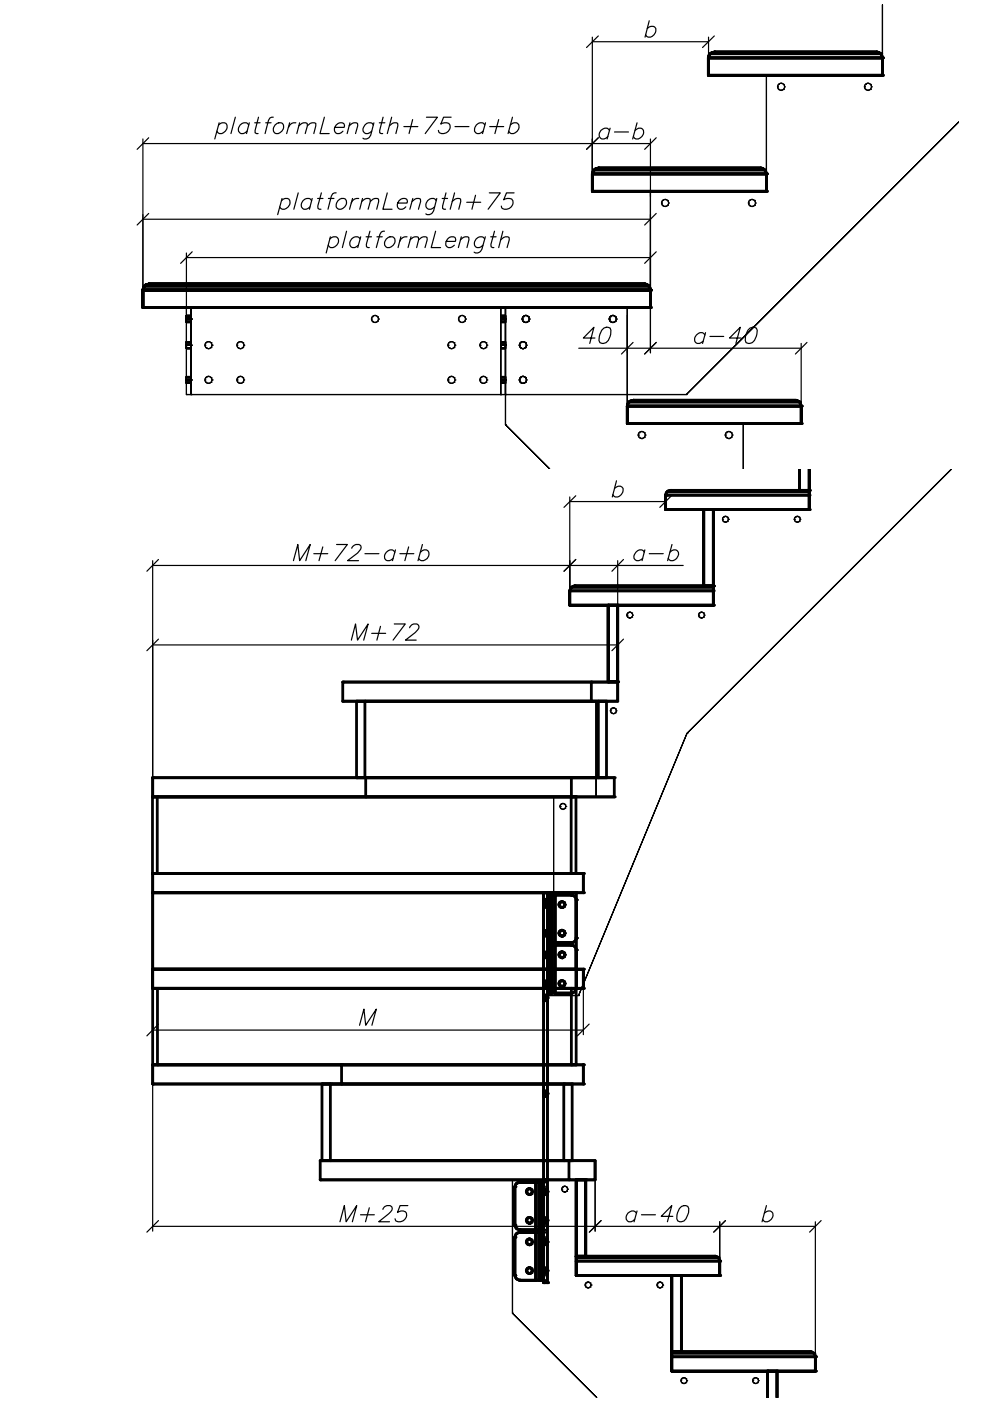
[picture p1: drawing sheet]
<svg xmlns="http://www.w3.org/2000/svg" width="210mm" height="297mm" viewBox="0 0 210 297" stroke-linecap="round" stroke-linejoin="round" font-family="sans-serif">
<g fill="none" stroke="#000" stroke-width=".25">
<path d="M125.6 7.9v32.7M125.6 8.8h24.6M137.2 6.1a.97 .97 0 0 1 1.3-.5 .97 .97 0 0 1 .5 1.3 1.14 1.14 0 0 1-.9 .9 1.14 1.14 0 0 1-1.2-.4M137.7 4.4l-.9 3.5M150.2 7.9v8.1M162.5 16h24.6h-24.6M162.5 16h.1M164.8 18.4h.1M165 17.9h.1M165 19h.1M165.6 19.2h.1M165.6 17.7h.1"/>
<path d="M166.1 19h.1M166.1 17.9h.1M166.3 18.4h.1M183.3 18.4h.1M183.5 17.9h.1M183.5 19h.1M184 19.2h.1M184 17.7h.1M184.6 19h.1M184.6 17.9h.1M184.8 18.4h.1M187.1 16v-15v15"/>
<path d="M187.1 16h.1M30.3 29.5v33.8M30.3 30.4h107.6M46.3 26.5a.97 .97 0 0 1 1.3-.5 .97 .97 0 0 1 .5 1.3 1.14 1.14 0 0 1-.9 1 1.14 1.14 0 0 1-1.2-.5M46.5 26l-1 3.5M49.9 24.8l-.9 3.5M52.7 26.5a1.24 1.24 0 0 0-1.4-.4 1.24 1.24 0 0 0-.8 1.2 .88 .88 0 0 0 .5 1 .88 .88 0 0 0 1-.1l.4-.4M52.9 26l-.6 2.3M54 26h1.1M54.8 24.8l-.7 2.8v.6l.6 .1M56.3 26h1.2M57.9 24.8l-.7 .2-.3 .5-.7 2.8"/>
<path d="M58.3 26.5a.97 .97 0 0 1 1.3-.5 .97 .97 0 0 1 .5 1.3 1.14 1.14 0 0 1-.9 1 1.14 1.14 0 0 1-1.2-.5v-.8zM61.4 26l-.6 2.3M62.7 26a1.35 1.35 0 0 0-1.5 1M63.4 26.7a1.4 1.4 0 0 1 1.7-.5l.1 .5-.5 1.6M63.5 26l-.6 2.3M65.2 26.7a1.38 1.38 0 0 1 1.8-.5l-.5 2.1M68.8 24.8l-1 3.5h2M71 27h2a.65 .65 0 0 0-.5-1 1.39 1.39 0 0 0-1.3 .6 1.39 1.39 0 0 0-.1 1.6 1.12 1.12 0 0 0 1.6-.4M74 26.7a1.4 1.4 0 0 1 1.8-.5v.5l-.4 1.6M74.2 26l-.6 2.3M79.1 26.5a1.16 1.16 0 0 0-1.2-.4 1.16 1.16 0 0 0-.8 .9 .88 .88 0 0 0 .1 1.1 .88 .88 0 0 0 1.2 .1l.4-.4M79.3 26l-.7 2.7a1.13 1.13 0 0 1-1.7 .6"/>
<path d="M80.4 26h1.2M81.2 24.8l-.7 2.8v.6l.6 .1M82.6 26.7a1.34 1.34 0 0 1 1.7-.5l.1 .5-.5 1.6M83 24.8l-.9 3.5M85.6 26.8h3M87.5 25.4l-.8 2.9M90.4 24.8h2.3l-2.5 3.5M95.7 24.8h-1.6l-.6 1.5a1.44 1.44 0 0 1 1.9 .2 1.48 1.48 0 0 1-.6 1.6 1.48 1.48 0 0 1-1.8-.1l-.1-.4M96.5 26.8h2.9M102.8 26.5a1.21 1.21 0 0 0-1.4-.4 1.21 1.21 0 0 0-.8 1.2 .85 .85 0 0 0 .4 1 .85 .85 0 0 0 1-.1l.4-.4M102.9 26l-.6 2.3M103.8 26.8h3"/>
<path d="M105.7 25.4l-.8 2.9M108.2 26.5a1.03 1.03 0 0 1 1.6-.3 1.03 1.03 0 0 1-.1 1.6 1.06 1.06 0 0 1-1.8 0M108.7 24.8l-1 3.5M129.2 27.6a1.24 1.24 0 0 0-1.4-.3 1.24 1.24 0 0 0-.8 1.2 .88 .88 0 0 0 .5 .9 .88 .88 0 0 0 1-.1l.4-.3M129.4 27.2l-.7 2.3M130.3 28h3M134.6 27.6a1.07 1.07 0 0 1 1.8 0 1.41 1.41 0 0 1-.4 1.5 1.41 1.41 0 0 1-1.5 .2l-.2-.3M135.1 26l-1 3.5M137.9 29.5v12.2M203.3 25.9l-57.8 57.8 57.8-57.8M30.3 46.5h107.6M39.5 53.6v11.6"/>
<path d="M39.5 54.6h98.4M59.7 42.5a.97 .97 0 0 1 1.3-.4 .97 .97 0 0 1 .4 1.3 1.17 1.17 0 0 1-.9 .9 1.17 1.17 0 0 1-1.2-.4M59.8 42.1l-.9 3.4M63.2 40.9l-.9 3.5M66.1 42.5a1.24 1.24 0 0 0-1.4-.3 1.24 1.24 0 0 0-.8 1.2 .88 .88 0 0 0 .4 .9 .88 .88 0 0 0 1-.1l.4-.3M66.2 42.1l-.6 2.3M67.3 42.1h1.2M68.1 40.9l-.7 2.8v.5l.7 .2M69.6 42.1h1.2M69.9 50.7a1.03 1.03 0 0 1 1.6-.3 1.03 1.03 0 0 1-.1 1.6 1.06 1.06 0 0 1-1.8 0M70 50.2l-.8 3.4M71.3 40.9l-.7 .2-.3 .5-.8 2.8"/>
<path d="M71.7 42.5a.97 .97 0 0 1 1.3-.4 .97 .97 0 0 1 .4 1.3 1.17 1.17 0 0 1-.9 .9 1.17 1.17 0 0 1-1.2-.4l.1-.8zM73.5 49l-.9 3.5M74.7 42.1l-.6 2.3M76.1 42.1a1.42 1.42 0 0 0-1.6 1M76.4 50.7a1.24 1.24 0 0 0-1.5-.4 1.24 1.24 0 0 0-.7 1.2l.2 .8a1.12 1.12 0 0 0 1.6-.3M76.5 50.2l-.7 2.3M76.7 42.7l1-.6 .8 .1v.5l-.5 1.7M76.9 42.1l-.6 2.3M77.6 50.2h1.2M78.4 49l-.7 2.8v.5l.6 .2M78.5 42.7a1.34 1.34 0 0 1 1.7-.5l.1 .5-.4 1.7M79.9 50.2h1.2"/>
<path d="M81.5 49l-.7 .2-.3 .5-.7 2.8M81.9 50.7a1.03 1.03 0 0 1 1.6-.3 1.03 1.03 0 0 1-.1 1.6 1.06 1.06 0 0 1-1.8 0v-.8zM82.1 40.9l-.9 3.5h1.9M84.3 43.1h2a.65 .65 0 0 0-.4-1 1.39 1.39 0 0 0-1.4 .6 1.39 1.39 0 0 0 0 1.5 1.12 1.12 0 0 0 1.5-.3M85 50.2l-.6 2.3M86.3 50.2a1.4 1.4 0 0 0-1.6 1M86.9 50.8a1.4 1.4 0 0 1 1.8-.5l.1 .5-.5 1.7M87.2 50.2l-.7 2.3M87.4 42.7l.9-.6 .8 .1 .1 .5-.5 1.7M87.5 42.1l-.6 2.3M88.8 50.8a1.4 1.4 0 0 1 1.7-.5l.1 .5-.5 1.7M92.4 49l-1 3.5h2"/>
<path d="M92.5 42.5a1.24 1.24 0 0 0-1.4-.3 1.24 1.24 0 0 0-.8 1.2 .88 .88 0 0 0 .4 .9 .88 .88 0 0 0 1-.1l.4-.3M92.6 42.1l-.7 2.6a1.13 1.13 0 0 1-1.6 .6M93.8 42.1h1.1M94.6 40.9l-.8 2.8v.5l.7 .2M94.6 51.2h1.9a.66 .66 0 0 0-.3-1 1.39 1.39 0 0 0-1.4 .6 1.39 1.39 0 0 0 0 1.5 1.14 1.14 0 0 0 1.5-.3M95.9 42.7a1.4 1.4 0 0 1 1.7-.5l.1 .5-.4 1.7M96.4 40.9l-1 3.5M97.6 50.8a1.4 1.4 0 0 1 1.8-.5v.5l-.4 1.7M97.8 50.2l-.6 2.3M99 42.9h2.9M100.8 41.4l-.7 3M102.8 50.7a1.24 1.24 0 0 0-1.4-.4 1.24 1.24 0 0 0-.8 1.2l.2 .8a1.12 1.12 0 0 0 1.6-.3"/>
<path d="M102.9 50.2l-.7 2.6a1.13 1.13 0 0 1-1.7 .7M103.7 40.9h2.4l-2.6 3.5M104 50.2h1.2M104.8 49l-.7 2.8v.5l.6 .2M106.2 50.8a1.4 1.4 0 0 1 1.7-.5l.1 .5-.5 1.7M106.6 49l-.9 3.5M109 40.9h-1.6l-.6 1.5a1.44 1.44 0 0 1 1.9 .1 1.48 1.48 0 0 1-.6 1.6 1.48 1.48 0 0 1-1.7-.1l-.1-.3M137.9 40.6h24.6h-24.6M137.9 40.6h.1M137.9 45.5v29.3M140.2 43.1h.1M140.4 42.5h.1"/>
<path d="M140.4 43.6h.1M141 43.8h.1M141 42.3h.1M141.5 43.6h.1M141.5 42.5h.1M141.7 43.1h.1M158.7 43.1h.1M158.9 42.5h.1M158.9 43.6h.1M159.4 43.8h.1M159.4 42.3h.1M160 43.6h.1"/>
<path d="M160 42.5h.1M160.2 43.1h.1M162.5 40.6v-24.6v24.6M162.5 40.6h.1M39.5 79.8v1.5zM39.5 72.4v1.5zM39.5 66.9v1.5zM39.5 65.2v18.5h1M39.5 65.2h1v18.5M39.5 73.2h.1M39.5 67.6h.1M39.5 65.2h.1"/>
<path d="M39.5 79.8h1M39.5 72.6h1M39.5 73.2h1M39.5 73.7h1M39.5 73.9h1M39.5 72.4h1M39.5 67.1h1M39.5 67.6h1M39.5 68.2h1M39.5 68.4h1M39.5 66.9h1M40.5 65.2h65.7h-65.7"/>
<path d="M40.5 65.2h.1M40.5 79.8v1.5zM40.5 72.4v1.5zM40.5 66.9v1.5zM40.5 65.2v18.5h-1M40.5 65.2h-1v18.5M40.5 73.2h.1M40.5 67.6h.1M43.5 73.2h.1M43.7 72.6h.1M43.7 73.7h.1M44.2 79.8h.1"/>
<path d="M44.2 72.4h.1M44.2 73.9h.1M44.7 73.7h.1M44.7 72.6h.1M44.9 73.2h.1M50.2 73.2h.1M50.4 72.6h.1M50.4 73.7h.1M51 79.8h.1M51 72.4h.1M51 73.9h.1M51.5 73.7h.1"/>
<path d="M51.5 72.6h.1M51.7 73.2h.1M78.8 67.6h.1M79 67.1h.1M79 68.2h.1M79.5 66.9h.1M79.5 68.4h.1M80 68.2h.1M80 67.1h.1M80.2 67.6h.1M95 73.2h.1M95.2 72.6h.1"/>
<path d="M95.2 73.7h.1M95.7 79.8h.1M95.7 73.9h.1M95.7 72.4h.1M96.3 73.7h.1M96.3 72.6h.1M96.5 73.2h.1M97.2 67.6h.1M97.4 67.1h.1M97.4 68.2h.1M97.9 66.9h.1M97.9 68.4h.1"/>
<path d="M98.5 68.2h.1M98.5 67.1h.1M98.7 67.6h.1M101.8 73.2h.1M102 72.6h.1M102 73.7h.1M102.5 79.8h.1M102.5 73.9h.1M102.5 72.4h.1M103 73.7h.1M103 72.6h.1M103.2 73.2h.1"/>
<path d="M106.2 65.2v18.5v-18.5M106.2 65.2h.1M106.2 79.8v1.5zM106.2 72.4v1.5zM106.2 66.9v1.5zM106.2 65.2v18.5h1M106.2 65.2h1v18.5M106.2 73.2h.1M106.2 67.6h.1M106.2 79.8h1M106.2 72.6h1M106.2 73.2h1"/>
<path d="M106.2 73.7h1M106.2 73.9h1M106.2 72.4h1M106.2 67.1h1M106.2 67.6h1M106.2 68.2h1M106.2 68.4h1M106.2 66.9h1M107.2 65.2h25.8v24.6h24.6h-24.6v-24.6h-25.8v24.8zM107.2 65.2h.1M107.2 79.8v1.5zM107.2 72.4v1.5z"/>
<path d="M107.2 66.9v1.5zM107.2 65.2v18.5h-1M107.2 65.2h-1v18.5M107.2 73.2h.1M107.2 67.6h.1M107.2 65.2h30.7h-30.7M110.1 73.2h.1M110.3 73.7h.1M110.3 72.6h.1M110.7 67.6h.1M110.9 72.4h.1M110.9 73.9h.1"/>
<path d="M110.9 79.8h.1M110.9 68.2h.1M110.9 67.1h.1M111.4 72.6h.1M111.4 73.7h.1M111.4 66.9h.1M111.4 68.4h.1M111.6 73.2h.1M112 67.1h.1M112 68.2h.1M112.2 67.6h.1M122.7 73.8h47.2"/>
<path d="M126.1 71.7h-2.4l2.2-2.3-.9 3.4M127.6 70a1.3 1.3 0 0 1 1.8-.4 2.85 2.85 0 0 1-.9 3l-.5 .2-.8-.2a2.95 2.95 0 0 1 .4-2.6zM129.2 67.6h.1M129.4 68.2h.1M129.4 67.1h.1M129.9 66.9h.1M129.9 68.4h.1M130.4 67.1h.1M130.4 68.2h.1M130.7 67.6h.1M133 65.2h.1M133 66.8v8"/>
<path d="M137.9 65.2v-24.6v24.6M137.9 65.2h.1M149.5 71a1.17 1.17 0 0 0-1.3-.4 1.17 1.17 0 0 0-.9 .9 .88 .88 0 0 0 .1 1 .88 .88 0 0 0 .9 .3l.8-.5M149.6 70.5l-.6 2.3M150.5 71.3h2.9M157.1 71.7h-2.4l2.3-2.3-1 3.4M158.6 70a1.31 1.31 0 0 1 1.7-.4 2.85 2.85 0 0 1-.8 3 .93 .93 0 0 1-1.5-.4l.1-.9zM169.9 72.8v16.9M39.5 80.6h.1M39.5 83.7h.1M39.5 80.1h1M39.5 80.6h1"/>
<path d="M39.5 81.1h1M39.5 81.3h1M40.5 83.7v-18.5v18.5M40.5 83.7h.1M40.5 80.6h.1M43.5 80.6h.1M43.7 80.1h.1M43.7 81.1h.1M44.2 81.3h.1M44.7 81.1h.1M44.7 80.1h.1M44.9 80.6h.1"/>
<path d="M50.2 80.6h.1M50.4 80.1h.1M50.4 81.1h.1M51 81.3h.1M51.5 81.1h.1M51.5 80.1h.1M51.7 80.6h.1M95 80.6h.1M95.2 80.1h.1M95.2 81.1h.1M95.7 81.3h.1M96.3 81.1h.1"/>
<path d="M96.3 80.1h.1M96.5 80.6h.1M101.8 80.6h.1M102 80.1h.1M102 81.1h.1M102.5 81.3h.1M103 81.1h.1M103 80.1h.1M103.2 80.6h.1M106.2 83.7h-65.7h65.7M106.2 83.7h.1M106.2 80.6h.1"/>
<path d="M106.2 80.1h1M106.2 80.6h1M106.2 81.1h1M106.2 81.3h1M107.2 90h.1M107.2 83.7h.1M107.2 80.6h.1M107.2 83.7v-18.5v18.5M110.1 80.6h.1M110.3 81.1h.1M110.3 80.1h.1M110.9 81.3h.1"/>
<path d="M111.4 80.1h.1M111.4 81.1h.1M111.6 80.6h.1M116.5 99.4l-9.3-9.4 9.3 9.4M133 89.8h.1M135.3 92.2h.1M135.5 92.8h.1M135.5 91.7h.1M136 91.5h.1M136 93h.1M136.6 91.7h.1M136.6 92.8h.1"/>
<path d="M136.8 92.2h.1M145.5 83.7h-38.3h38.3M145.5 83.7h.1M153.8 92.2h.1M154 92.8h.1M154 91.7h.1M154.5 91.5h.1M154.5 93h.1M155 91.7h.1M155 92.8h.1M155.3 92.2h.1M157.6 99.4v-9.6v9.6"/>
<path d="M157.6 89.8h.1M201.7 99.5l-56 56 56-56M151.2 108.1h20.4h-20.4M151.2 108.1h.1M153.2 110.1h.1M153.4 109.7h.1M153.4 110.6h.1M153.8 109.5h.1M153.8 110.7h.1M154.2 110.6h.1M154.2 109.7h.1M154.4 110.1h.1"/>
<path d="M168.4 110.1h.1M168.6 109.7h.1M168.6 110.6h.1M169 110.7h.1M169 109.5h.1M169.4 110.6h.1M169.4 109.7h.1M169.6 110.1h.1M171.6 108.1v-8.6v8.6M171.6 108.1h.1M131 128.4h20.2h-20.2M131 128.4h.1"/>
<path d="M132.9 130.4h.1M133.1 130h.1M133.1 130.9h.1M133.5 131h.1M133.5 129.8h.1M133.9 130.9h.1M133.9 130h.1M134.1 130.4h.1M148.1 130.4h.1M148.3 130h.1M148.3 130.9h.1M148.7 131h.1"/>
<path d="M148.7 129.8h.1M149.2 130.9h.1M149.2 130h.1M149.3 130.4h.1M151.2 128.4v-20.3v20.3M151.2 128.4h.1M126.4 148.7h4.6h-4.6M126.4 148.7h.1M129.4 150.7h.1M129.6 150.3h.1M129.6 151.1h.1M130 151.3h.1"/>
<path d="M130 150.1h.1M130.5 151.1h.1M130.5 150.3h.1M130.6 150.7h.1M131 148.7v-20.3v20.3M131 148.7h.1M145.7 155.5l-23 55.6 23-55.6M145.7 155.5h.1M117.4 169h9h-9M117.4 169h.1M118.7 171h.1M118.9 170.6h.1"/>
<path d="M118.9 171.4h.1M119.3 171.6h.1M119.3 170.4h.1M119.7 171.4h.1M119.7 170.6h.1M120 171h.1M126.4 169v-20.3v20.3M126.4 169h.1M116.1 189.3h1.3h-1.3M116.1 189.3h.1M117.4 189.3v-20.3v20.3M117.4 189.3h.1"/>
<path d="M118.5 197.9h.1M118.5 191.8h.1M118.7 197.4h.1M118.7 198.3h.1M118.7 191.3h.1M118.7 192.2h.1M119.1 198.5h.1M119.1 197.3h.1M119.1 192.4h.1M119.1 191.2h.1M119.5 198.3h.1M119.5 197.4h.1"/>
<path d="M119.5 192.2h.1M119.5 191.3h.1M119.7 197.9h.1M119.7 191.8h.1M116.1 211.1v-21.8v21.8M116.1 211.1h.1M118.5 208.5h.1M118.5 202.4h.1M118.7 208.1h.1M118.7 209h.1M118.7 202h.1M118.7 202.9h.1"/>
<path d="M119.1 209.1h.1M119.1 207.9h.1M119.1 203.1h.1M119.1 201.8h.1M119.5 209h.1M119.5 208.1h.1M119.5 202.9h.1M119.5 202h.1M119.7 208.5h.1M119.7 202.4h.1M122.7 211.1h-6.6h6.6M122.7 211.1h.1"/>
<path d="M108.7 250.1v28.3v-28.3M108.7 250.1h.1M111.6 252.6h.1M111.6 258.7h.1M111.8 253.1h.1M111.8 252.2h.1M111.8 259.2h.1M111.8 258.3h.1M112.2 253.3h.1M112.2 252.1h.1M112.2 259.4h.1M112.2 258.1h.1"/>
<path d="M112.6 252.2h.1M112.6 253.1h.1M112.6 258.3h.1M112.6 259.2h.1M112.8 252.6h.1M112.8 258.7h.1M119.1 252.1h.1M119.3 252.6h.1M119.3 251.7h.1M119.7 252.8h.1M119.7 251.5h.1M120.1 251.7h.1"/>
<path d="M120.1 252.6h.1M120.3 252.1h.1M122.2 250.1h-13.5h13.5M122.2 250.1h.1M108.7 278.4l17.8 17.9-17.8-17.9M108.7 278.4h.1M111.6 263.3h.1M111.6 269.4h.1M111.8 263.7h.1M111.8 262.9h.1M111.8 269.8h.1M111.8 269h.1"/>
<path d="M112.2 263.9h.1M112.2 262.7h.1M112.2 270h.1M112.2 268.8h.1M112.6 262.9h.1M112.6 263.7h.1M112.6 269h.1M112.6 269.8h.1M112.8 263.3h.1M112.8 269.4h.1M122.2 270.4v-20.3v20.3M122.2 270.4h.1"/>
<path d="M124.1 272.5h.1M124.2 272.9h.1M124.2 272h.1M124.7 273.1h.1M124.7 271.8h.1M125.1 272h.1M125.1 272.9h.1M125.3 272.5h.1M139.3 272.5h.1M139.5 272.9h.1M139.5 272h.1M139.9 273.1h.1"/>
<path d="M139.9 271.8h.1M140.3 272h.1M140.3 272.9h.1M140.5 272.5h.1M142.4 270.4h-20.2h20.2M142.4 270.4h.1M142.4 290.7v-20.3v20.3M142.4 290.7h.1M144.3 292.7h.1M144.6 293.2h.1M144.6 292.3h.1M145 293.3h.1"/>
<path d="M145 292.1h.1M145.4 292.3h.1M145.4 293.2h.1M145.6 292.7h.1M159.6 292.7h.1M159.8 293.2h.1M159.8 292.3h.1M160.2 292.1h.1M160.2 293.3h.1M160.6 292.3h.1M160.6 293.2h.1M160.8 292.7h.1"/>
<path d="M162.7 296.3v-5.6v5.6M162.7 290.7h-20.3h20.3M162.7 290.7h.1"/>
<circle cx="165.6" cy="18.4" r=".74"/>
<circle cx="184" cy="18.4" r=".74"/>
<circle cx="141" cy="43" r=".74"/>
<circle cx="159.4" cy="43" r=".74"/>
<circle cx="44.2" cy="73.2" r=".74"/>
<circle cx="51" cy="73.2" r=".74"/>
<circle cx="79.5" cy="67.6" r=".74"/>
<circle cx="95.7" cy="73.2" r=".74"/>
<circle cx="98" cy="67.6" r=".74"/>
<circle cx="102.5" cy="73.2" r=".74"/>
<circle cx="110.9" cy="73.2" r=".74"/>
<circle cx="111.5" cy="67.6" r=".74"/>
<circle cx="129.9" cy="67.6" r=".74"/>
<circle cx="44.2" cy="80.5" r=".74"/>
<circle cx="51" cy="80.5" r=".74"/>
<circle cx="95.7" cy="80.5" r=".74"/>
<circle cx="102.5" cy="80.5" r=".74"/>
<circle cx="110.9" cy="80.5" r=".74"/>
<circle cx="136.1" cy="92.2" r=".74"/>
<circle cx="154.5" cy="92.2" r=".74"/>
<circle cx="153.8" cy="110.1" r=".61"/>
<circle cx="169" cy="110.1" r=".61"/>
<circle cx="133.5" cy="130.4" r=".61"/>
<circle cx="148.7" cy="130.4" r=".61"/>
<circle cx="130.1" cy="150.7" r=".61"/>
<circle cx="119.3" cy="171" r=".61"/>
<circle cx="119.1" cy="191.8" r=".61"/>
<circle cx="119.1" cy="197.8" r=".61"/>
<circle cx="119.1" cy="202.4" r=".61"/>
<circle cx="119.1" cy="208.5" r=".61"/>
<circle cx="112.2" cy="252.6" r=".61"/>
<circle cx="112.2" cy="258.7" r=".61"/>
<circle cx="119.7" cy="252.1" r=".61"/>
<circle cx="112.2" cy="263.3" r=".61"/>
<circle cx="112.2" cy="269.4" r=".61"/>
<circle cx="124.7" cy="272.4" r=".61"/>
<circle cx="139.9" cy="272.4" r=".61"/>
<circle cx="145" cy="292.7" r=".61"/>
<circle cx="160.2" cy="292.7" r=".61"/>
</g>
<g fill="none" stroke="#000" stroke-width=".59">
<path d="M116.1 197.3v1.2zM116.1 191.2v1.2zM116.1 189.8v9.1h.8v-8.1h-.8h.8v-1M116.1 198.9h.8v1h-.8zM116.1 189.8v10.1M116.1 198.3h.8M116.1 198.5h.8M116.1 197.9h.8M116.1 197.4h.8M116.1 197.3h.8M116.1 192.2h.8M116.1 192.4h.8"/>
<path d="M116.1 191.8h.8M116.1 191.3h.8M116.1 191.2h.8M116.1 189.8h.8M116.1 190.1h.8M116.1 199.6h.8M116.1 199.9h.8M116.5 189.8v10.1M116.9 189.8h-.8h5h-3.4v10.1h-1.6M116.9 189.8h.8M116.9 197.3v1.2zM116.9 191.2v1.2z"/>
<path d="M116.9 189.8v10.1M117.1 189.8v10.1M117.7 199.9h3.4h-3.4M117.7 189.8v10.1h-.8M117.7 189.8v10.1M121.2 189.8a.99 .99 0 0 1 1 1M122.2 198.9a.99 .99 0 0 1-1 1M122.2 190.8v8.1v-8.1M116.1 207.9v1.2zM116.1 201.8v1.3zM116.1 200.4v9.2h.8v-8.2h-.8h.8v-1M116.1 209.6h.8v1h-.8z"/>
<path d="M116.1 200.4v10.2M116.1 209h.8M116.1 209.1h.8M116.1 208.5h.8M116.1 208.1h.8M116.1 207.9h.8M116.1 202.9h.8M116.1 203.1h.8M116.1 202.4h.8M116.1 202h.8M116.1 201.8h.8M116.1 200.4h.8"/>
<path d="M116.1 200.7h.8M116.1 210.3h.8M116.1 210.6h.8M116.5 200.4v10.2M116.9 200.4h-.8h5h-3.4v10.2h-1.6M116.9 200.4h.8M116.9 207.9v1.2zM116.9 201.8v1.3zM116.9 200.4v10.2M117.1 200.4v10.2M117.7 210.6h3.4h-3.4M117.7 200.4v10.2h-.8"/>
<path d="M117.7 200.4v10.2M121.2 200.4a.99 .99 0 0 1 1 1M122.2 209.5a.99 .99 0 0 1-1 1M122.2 201.4v8.2v-8.2M109.2 259.8v-8.2v8.2M109.2 259.7a.99 .99 0 0 0 1 1M110.2 250.6a.99 .99 0 0 0-1 1M113.6 250.7h.8M113.6 250.7h1.7M113.6 250.7h-3.4h3.4M113.6 250.7v10.1M114.2 250.7v10.1"/>
<path d="M114.4 250.7v10.1h-.8M114.4 258.1v1.3zM114.4 252.1v1.2zM114.4 250.7h.9v9.1h-.9v-8.2h.9h-.9zM114.4 250.7v10.1M114.4 259.2h.9M114.4 259.4h.9M114.4 258.7h.9M114.4 258.3h.9M114.4 258.1h.9M114.4 253.1h.9M114.4 253.3h.9"/>
<path d="M114.4 252.6h.9M114.4 252.2h.9M114.4 252.1h.9M114.4 251h.9M114.4 250.7h.9M114.8 250.7v10.1M115.3 250.7v10.1h-5.1h3.4M115.3 258.1v1.3zM115.3 252.1v1.2zM115.3 250.7v10.1M109.2 270.4v-8.1v8.1M109.2 270.4a.99 .99 0 0 0 1 1"/>
<path d="M110.2 261.3a.99 .99 0 0 0-1 1M113.6 261.3h.8M113.6 261.3h1.7M113.6 261.3h-3.4h3.4M113.6 261.3v10.1M114.2 261.3v10.1M114.4 260.8v-1h.9v1M114.4 261.3v10.1h-.8M114.4 268.8v1.2zM114.4 262.7v1.2zM114.4 261.3h.9v9.1h-.9v-8.1h.9h-.9zM114.4 271.4v-1h.9v1"/>
<path d="M114.4 260.8h.9M114.4 261.3v10.1M114.4 260.5h.9M114.4 271.4h.9M114.4 269.8h.9M114.4 270h.9M114.4 269.4h.9M114.4 269h.9M114.4 268.8h.9M114.4 263.7h.9M114.4 263.9h.9M114.4 263.3h.9"/>
<path d="M114.4 262.9h.9M114.4 262.7h.9M114.4 261.6h.9M114.4 261.3h.9M114.4 271.1h.9M114.8 261.3v10.1M115.3 261.3v10.1h-5.1h3.4M115.3 268.8v1.2zM115.3 262.7v1.2zM115.3 261.3v10.1"/>
<circle cx="119.1" cy="191.8" r=".61"/>
<circle cx="119.1" cy="197.8" r=".61"/>
<circle cx="119.1" cy="202.4" r=".61"/>
<circle cx="119.1" cy="208.5" r=".61"/>
<circle cx="112.2" cy="252.6" r=".61"/>
<circle cx="112.2" cy="258.7" r=".61"/>
<circle cx="112.2" cy="263.3" r=".61"/>
<circle cx="112.2" cy="269.4" r=".61"/>
</g>
<g fill="#000">
<circle cx="116.1" cy="190.8" r=".3"/>
<circle cx="116.1" cy="198.9" r=".3"/>
<circle cx="116.1" cy="192.4" r=".3"/>
<circle cx="116.1" cy="189.8" r=".3"/>
<circle cx="116.1" cy="199.9" r=".3"/>
<circle cx="116.1" cy="198.5" r=".3"/>
<circle cx="116.9" cy="198.9" r=".3"/>
<circle cx="116.9" cy="189.8" r=".3"/>
<circle cx="116.9" cy="192.4" r=".3"/>
<circle cx="116.9" cy="199.9" r=".3"/>
<circle cx="116.9" cy="198.5" r=".3"/>
<circle cx="116.9" cy="190.8" r=".3"/>
<circle cx="117.7" cy="199.9" r=".3"/>
<circle cx="117.7" cy="189.8" r=".3"/>
<circle cx="118.5" cy="197.9" r=".3"/>
<circle cx="118.5" cy="191.8" r=".3"/>
<circle cx="118.7" cy="197.4" r=".3"/>
<circle cx="118.7" cy="192.2" r=".3"/>
<circle cx="118.7" cy="198.3" r=".3"/>
<circle cx="118.7" cy="191.3" r=".3"/>
<circle cx="119.1" cy="197.3" r=".3"/>
<circle cx="119.1" cy="191.2" r=".3"/>
<circle cx="119.1" cy="192.4" r=".3"/>
<circle cx="119.1" cy="198.5" r=".3"/>
<circle cx="119.5" cy="192.2" r=".3"/>
<circle cx="119.5" cy="197.4" r=".3"/>
<circle cx="119.5" cy="191.3" r=".3"/>
<circle cx="119.5" cy="198.3" r=".3"/>
<circle cx="119.7" cy="197.9" r=".3"/>
<circle cx="119.7" cy="191.8" r=".3"/>
<circle cx="121.1" cy="189.8" r=".3"/>
<circle cx="121.1" cy="199.9" r=".3"/>
<circle cx="121.9" cy="190.1" r=".3"/>
<circle cx="121.9" cy="199.6" r=".3"/>
<circle cx="122.2" cy="198.9" r=".3"/>
<circle cx="122.2" cy="190.8" r=".3"/>
<circle cx="116.1" cy="201.4" r=".3"/>
<circle cx="116.1" cy="209.6" r=".3"/>
<circle cx="116.1" cy="203.1" r=".3"/>
<circle cx="116.1" cy="200.4" r=".3"/>
<circle cx="116.1" cy="210.6" r=".3"/>
<circle cx="116.1" cy="209.1" r=".3"/>
<circle cx="116.9" cy="210.6" r=".3"/>
<circle cx="116.9" cy="203.1" r=".3"/>
<circle cx="116.9" cy="209.1" r=".3"/>
<circle cx="116.9" cy="209.6" r=".3"/>
<circle cx="116.9" cy="200.4" r=".3"/>
<circle cx="116.9" cy="201.4" r=".3"/>
<circle cx="117.7" cy="210.6" r=".3"/>
<circle cx="117.7" cy="200.4" r=".3"/>
<circle cx="118.5" cy="202.4" r=".3"/>
<circle cx="118.5" cy="208.5" r=".3"/>
<circle cx="118.7" cy="202" r=".3"/>
<circle cx="118.7" cy="209" r=".3"/>
<circle cx="118.7" cy="208.1" r=".3"/>
<circle cx="118.7" cy="202.9" r=".3"/>
<circle cx="119.1" cy="203.1" r=".3"/>
<circle cx="119.1" cy="207.9" r=".3"/>
<circle cx="119.1" cy="209.1" r=".3"/>
<circle cx="119.1" cy="201.8" r=".3"/>
<circle cx="119.5" cy="202" r=".3"/>
<circle cx="119.5" cy="209" r=".3"/>
<circle cx="119.5" cy="208.1" r=".3"/>
<circle cx="119.5" cy="202.9" r=".3"/>
<circle cx="119.7" cy="208.5" r=".3"/>
<circle cx="119.7" cy="202.4" r=".3"/>
<circle cx="121.1" cy="210.6" r=".3"/>
<circle cx="121.1" cy="200.4" r=".3"/>
<circle cx="121.9" cy="210.3" r=".3"/>
<circle cx="121.9" cy="200.7" r=".3"/>
<circle cx="122.2" cy="209.6" r=".3"/>
<circle cx="122.2" cy="201.4" r=".3"/>
<circle cx="109.2" cy="259.8" r=".3"/>
<circle cx="109.2" cy="251.6" r=".3"/>
<circle cx="109.5" cy="251" r=".3"/>
<circle cx="110.2" cy="250.7" r=".3"/>
<circle cx="111.6" cy="258.7" r=".3"/>
<circle cx="111.6" cy="252.6" r=".3"/>
<circle cx="111.8" cy="253.1" r=".3"/>
<circle cx="111.8" cy="252.2" r=".3"/>
<circle cx="111.8" cy="258.3" r=".3"/>
<circle cx="111.8" cy="259.2" r=".3"/>
<circle cx="112.2" cy="253.3" r=".3"/>
<circle cx="112.2" cy="258.1" r=".3"/>
<circle cx="112.2" cy="259.4" r=".3"/>
<circle cx="112.2" cy="252.1" r=".3"/>
<circle cx="112.6" cy="253.1" r=".3"/>
<circle cx="112.6" cy="258.3" r=".3"/>
<circle cx="112.6" cy="259.2" r=".3"/>
<circle cx="112.6" cy="252.2" r=".3"/>
<circle cx="112.8" cy="258.7" r=".3"/>
<circle cx="112.8" cy="252.6" r=".3"/>
<circle cx="113.6" cy="250.7" r=".3"/>
<circle cx="114.4" cy="259.4" r=".3"/>
<circle cx="114.4" cy="250.7" r=".3"/>
<circle cx="114.4" cy="251.6" r=".3"/>
<circle cx="114.4" cy="253.3" r=".3"/>
<circle cx="114.4" cy="259.8" r=".3"/>
<circle cx="115.3" cy="250.7" r=".3"/>
<circle cx="115.3" cy="251.6" r=".3"/>
<circle cx="115.3" cy="259.8" r=".3"/>
<circle cx="115.3" cy="259.4" r=".3"/>
<circle cx="115.3" cy="253.3" r=".3"/>
<circle cx="109.2" cy="262.3" r=".3"/>
<circle cx="109.2" cy="270.4" r=".3"/>
<circle cx="109.5" cy="260.5" r=".3"/>
<circle cx="109.5" cy="271.1" r=".3"/>
<circle cx="109.5" cy="261.6" r=".3"/>
<circle cx="110.2" cy="261.3" r=".3"/>
<circle cx="110.2" cy="260.8" r=".3"/>
<circle cx="110.2" cy="271.4" r=".3"/>
<circle cx="111.6" cy="263.3" r=".3"/>
<circle cx="111.6" cy="269.4" r=".3"/>
<circle cx="111.8" cy="269.8" r=".3"/>
<circle cx="111.8" cy="269" r=".3"/>
<circle cx="111.8" cy="262.9" r=".3"/>
<circle cx="111.8" cy="263.7" r=".3"/>
<circle cx="112.2" cy="270" r=".3"/>
<circle cx="112.2" cy="268.8" r=".3"/>
<circle cx="112.2" cy="263.9" r=".3"/>
<circle cx="112.2" cy="262.7" r=".3"/>
<circle cx="112.6" cy="262.9" r=".3"/>
<circle cx="112.6" cy="269" r=".3"/>
<circle cx="112.6" cy="269.8" r=".3"/>
<circle cx="112.6" cy="263.7" r=".3"/>
<circle cx="112.8" cy="263.3" r=".3"/>
<circle cx="112.8" cy="269.4" r=".3"/>
<circle cx="113.6" cy="260.8" r=".3"/>
<circle cx="113.6" cy="261.3" r=".3"/>
<circle cx="113.6" cy="271.4" r=".3"/>
<circle cx="114.4" cy="261.3" r=".3"/>
<circle cx="114.4" cy="260.8" r=".3"/>
<circle cx="114.4" cy="262.3" r=".3"/>
<circle cx="114.4" cy="263.9" r=".3"/>
<circle cx="114.4" cy="271.4" r=".3"/>
<circle cx="114.4" cy="270" r=".3"/>
<circle cx="114.4" cy="270.4" r=".3"/>
<circle cx="115.3" cy="260.8" r=".3"/>
<circle cx="115.3" cy="271.4" r=".3"/>
<circle cx="115.3" cy="270" r=".3"/>
<circle cx="115.3" cy="261.3" r=".3"/>
<circle cx="115.3" cy="270.4" r=".3"/>
<circle cx="115.3" cy="262.3" r=".3"/>
<circle cx="115.3" cy="263.9" r=".3"/>
</g>
<g fill="none" stroke="#000" stroke-width=".59">
<path d="M72.7 144.6h52.7v4.1h-52.7M72.7 144.6h58.3v4.1h-58.3zM125.4 144.6h5.6v4.1h-5.6M32.4 164.9h88.7v4.1h-88.7zM77.5 164.9h-45.1v4.1h45.1M121.1 164.9h9.1v4.1h-9.1M130.2 164.9h-52.7v4.1h52.7M32.4 185.2h91.3v4.1h-91.3zM32.4 205.5h91.3v4.1h-91.3v-4.1h91.3v4.1h-91.3zM32.4 225.8h40v4h-40zM32.4 225.8h91.3v4h-91.3zM72.4 225.8h51.3v4h-51.3"/>
<path d="M67.9 246.1h58.3v4h-58.3M120.6 246.1h-52.7v4h52.7M120.6 246.1h5.6v4h-5.6z"/>
</g>
<g fill="#000">
<circle cx="72.7" cy="148.7" r=".3"/>
<circle cx="72.7" cy="144.6" r=".3"/>
<circle cx="125.4" cy="144.6" r=".3"/>
<circle cx="125.4" cy="148.7" r=".3"/>
<circle cx="32.4" cy="169" r=".3"/>
<circle cx="32.4" cy="164.9" r=".3"/>
<circle cx="77.5" cy="169" r=".3"/>
<circle cx="77.5" cy="164.9" r=".3"/>
<circle cx="121.1" cy="169" r=".3"/>
<circle cx="121.1" cy="164.9" r=".3"/>
<circle cx="130.2" cy="169" r=".3"/>
<circle cx="130.2" cy="164.9" r=".3"/>
<circle cx="32.4" cy="189.3" r=".3"/>
<circle cx="32.4" cy="185.2" r=".3"/>
<circle cx="123.7" cy="185.2" r=".3"/>
<circle cx="123.7" cy="189.3" r=".3"/>
<circle cx="32.4" cy="209.6" r=".3"/>
<circle cx="32.4" cy="205.5" r=".3"/>
<circle cx="123.7" cy="209.6" r=".3"/>
<circle cx="123.7" cy="205.5" r=".3"/>
<circle cx="32.4" cy="229.8" r=".3"/>
<circle cx="32.4" cy="225.8" r=".3"/>
<circle cx="72.4" cy="225.8" r=".3"/>
<circle cx="72.4" cy="229.8" r=".3"/>
<circle cx="123.7" cy="229.8" r=".3"/>
<circle cx="123.7" cy="225.8" r=".3"/>
<circle cx="67.9" cy="250.1" r=".3"/>
<circle cx="67.9" cy="246.1" r=".3"/>
<circle cx="120.6" cy="250.1" r=".3"/>
<circle cx="120.6" cy="246.1" r=".3"/>
</g>
<g fill="none" stroke="#000" stroke-width=".59">
<path d="M169.5 99.5v4.5v-4.5M171.6 99.5v4.5v-4.5M141.1 108h30.5h-30.5M141.4 104.3h30.2M142.1 104l-.5 .1-.3 .4-.2 .5v3v-3h30.5M142.1 104h29.5v4v-4zM142.1 104h29.5M142.2 104a.99 .99 0 0 0-1 1M149.2 108v16.2v-16.2M151.2 108h-2h2M169.5 104h2.1h-2.1M120.8 128.3h30.4h-30.4"/>
<path d="M121.1 124.5h30.1M121.8 124.2h29.4v4.1v-4.1zM121.8 124.2a.99 .99 0 0 0-1 1M128.9 128.3v16.3v-16.3M131 128.3h-2.1h2.1M149.2 124.2h2h-2M151.2 124.2v-16.2v16.2M151.2 124.2h-29.4l-.5 .2-.3 .4-.2 .5v3v-3h30.4M75.6 148.7h53h-1.7M77.4 148.7v16.2h51.2v-16.2M128.9 144.6h2.1h-2.1M131 144.6v-16.3v16.3"/>
<path d="M32.3 169h89.8h-1M33.3 169v16.2h88.8v-16.2M75.6 164.9v-16.2h51.3v16.2M77.4 164.9h-1.8h53M32.3 185.2v-16.2h88.8v16.2M32.4 189.3h89.8v16.2h-89.8zM33.3 185.2h-1h89.8M32.4 209.6v16.2h88.7v-16.2M33.4 209.6h-1h89.8M32.4 225.8h89.8h-1.1M33.4 225.8v-16.2h88.8v16.2M68.3 229.8v16.3h51.2v-16.3"/>
<path d="M70 229.8h-1.7h53M68.3 246.1h53h-1.8M70 246.1v-16.3h51.3v16.3M122.2 250.1h2h-2M124.2 250.1v16.3v-16.3M122.2 266.4v-16.3v16.3M122.2 266.4h29.4h-29.4v4zM122.2 267.4h30.4M122.2 266.4h29.4M122.2 266.7h30.1M124.2 266.4h-2h2M142.4 270.4h2.1h-2.1"/>
<path d="M144.5 270.4v16.2v-16.2M151.6 266.4l.5 .1 .5 .9v3v-3M151.6 266.4a.99 .99 0 0 1 1 1M152.6 270.4h-30.4h30.4M142.4 286.6v-16.2v16.2M142.4 286.6h29.5l.5 .2 .3 .3 .2 .6v3v-3h-30.5M142.4 286.6h29.5h-29.5v4.1zM142.4 286.9h30.2M144.5 286.6h-2.1h2.1M162.7 296.3v-5.6v5.6M162.7 290.7h2h-2M164.7 296.3v-5.6v5.6"/>
<path d="M171.9 286.6a.99 .99 0 0 1 1 1M172.9 290.7h-30.5h30.5"/>
</g>
<g fill="#000">
<circle cx="141.1" cy="105" r=".3"/>
<circle cx="141.1" cy="108" r=".3"/>
<circle cx="141.4" cy="104.3" r=".3"/>
<circle cx="142.1" cy="104" r=".3"/>
<circle cx="149.2" cy="108" r=".3"/>
<circle cx="151.2" cy="108" r=".3"/>
<circle cx="169.5" cy="104" r=".3"/>
<circle cx="171.6" cy="105" r=".3"/>
<circle cx="171.6" cy="104" r=".3"/>
<circle cx="171.6" cy="108" r=".3"/>
<circle cx="120.8" cy="125.3" r=".3"/>
<circle cx="120.8" cy="128.3" r=".3"/>
<circle cx="121.1" cy="124.5" r=".3"/>
<circle cx="121.8" cy="124.2" r=".3"/>
<circle cx="128.9" cy="128.3" r=".3"/>
<circle cx="131" cy="128.3" r=".3"/>
<circle cx="149.2" cy="124.2" r=".3"/>
<circle cx="151.2" cy="124.2" r=".3"/>
<circle cx="151.2" cy="128.3" r=".3"/>
<circle cx="151.2" cy="125.3" r=".3"/>
<circle cx="75.6" cy="148.7" r=".3"/>
<circle cx="77.4" cy="148.7" r=".3"/>
<circle cx="126.9" cy="148.7" r=".3"/>
<circle cx="128.6" cy="148.7" r=".3"/>
<circle cx="128.9" cy="144.6" r=".3"/>
<circle cx="131" cy="144.6" r=".3"/>
<circle cx="32.3" cy="169" r=".3"/>
<circle cx="33.3" cy="169" r=".3"/>
<circle cx="75.6" cy="164.9" r=".3"/>
<circle cx="77.4" cy="164.9" r=".3"/>
<circle cx="121.1" cy="169" r=".3"/>
<circle cx="122.1" cy="169" r=".3"/>
<circle cx="126.9" cy="164.9" r=".3"/>
<circle cx="128.6" cy="164.9" r=".3"/>
<circle cx="32.3" cy="185.2" r=".3"/>
<circle cx="32.4" cy="189.3" r=".3"/>
<circle cx="33.3" cy="185.2" r=".3"/>
<circle cx="121.1" cy="185.2" r=".3"/>
<circle cx="122.1" cy="185.2" r=".3"/>
<circle cx="122.2" cy="189.3" r=".3"/>
<circle cx="32.4" cy="209.6" r=".3"/>
<circle cx="32.4" cy="205.5" r=".3"/>
<circle cx="33.4" cy="209.6" r=".3"/>
<circle cx="121.1" cy="209.6" r=".3"/>
<circle cx="122.2" cy="209.6" r=".3"/>
<circle cx="122.2" cy="205.5" r=".3"/>
<circle cx="32.4" cy="225.8" r=".3"/>
<circle cx="33.4" cy="225.8" r=".3"/>
<circle cx="68.3" cy="229.8" r=".3"/>
<circle cx="70" cy="229.8" r=".3"/>
<circle cx="119.5" cy="229.8" r=".3"/>
<circle cx="121.1" cy="225.8" r=".3"/>
<circle cx="121.3" cy="229.8" r=".3"/>
<circle cx="122.2" cy="225.8" r=".3"/>
<circle cx="68.3" cy="246.1" r=".3"/>
<circle cx="70" cy="246.1" r=".3"/>
<circle cx="119.5" cy="246.1" r=".3"/>
<circle cx="121.3" cy="246.1" r=".3"/>
<circle cx="122.2" cy="250.1" r=".3"/>
<circle cx="124.2" cy="250.1" r=".3"/>
<circle cx="122.2" cy="267.4" r=".3"/>
<circle cx="122.2" cy="266.4" r=".3"/>
<circle cx="122.2" cy="270.4" r=".3"/>
<circle cx="124.2" cy="266.4" r=".3"/>
<circle cx="142.4" cy="270.4" r=".3"/>
<circle cx="144.5" cy="270.4" r=".3"/>
<circle cx="151.6" cy="266.4" r=".3"/>
<circle cx="152.3" cy="266.7" r=".3"/>
<circle cx="152.6" cy="267.4" r=".3"/>
<circle cx="152.6" cy="270.4" r=".3"/>
<circle cx="142.4" cy="290.7" r=".3"/>
<circle cx="142.4" cy="287.7" r=".3"/>
<circle cx="142.4" cy="286.6" r=".3"/>
<circle cx="144.5" cy="286.6" r=".3"/>
<circle cx="162.7" cy="290.7" r=".3"/>
<circle cx="164.7" cy="290.7" r=".3"/>
<circle cx="171.9" cy="286.6" r=".3"/>
<circle cx="172.6" cy="286.9" r=".3"/>
<circle cx="172.9" cy="290.7" r=".3"/>
<circle cx="172.9" cy="287.7" r=".3"/>
</g>
<g fill="none" stroke="#000" stroke-width=".59">
<path d="M115.3 191.2v1.2zM115.3 190.7v1.2zM115.3 197.3v1.2zM115.3 192.2h.8M115.3 191.8h.8M115.3 191.3h.8M115.3 191.2h.8M115.3 192.4h.8M115.3 191.7h.8M115.3 190.8h.8M115.3 190.7h.8M115.3 191.9h.8"/>
<path d="M115.3 198.3h.8M115.3 197.9h.8M115.3 197.4h.8M115.3 197.3h.8M115.3 198.5h.8M116.1 191.2v1.2zM116.1 190.7v1.2zM116.1 197.3v1.2zM115.3 201.8v1.3zM115.3 207.9v1.2zM115.3 210.9v1.3zM115.3 211.1v-21.8h.8v20.3h-.8v20.2h.8v-20.2h-.8v-20.3h.8v82.6h-.8v-21.8h.8v-20.3h-.8v20.3h.8v21.8h-.8v-60.8h.8"/>
<path d="M115.3 202.9h.8M115.3 202.4h.8M115.3 202h.8M115.3 201.8h.8M115.3 203.1h.8M115.3 209h.8M115.3 208.5h.8M115.3 208.1h.8M115.3 207.9h.8M115.3 209.1h.8M115.3 212h.8M115.3 211.6h.8"/>
<path d="M115.3 211.2h.8M115.3 210.9h.8M115.3 212.2h.8M116.1 201.8v1.3zM116.1 207.9v1.2zM116.1 210.9v1.3zM115.3 231.3v1.2zM115.3 232.3h.8M115.3 231.9h.8M115.3 231.4h.8M115.3 231.3h.8M115.3 232.5h.8"/>
<path d="M116.1 231.3v1.2zM115.3 258.1v1.3zM115.3 252.1v1.2zM115.3 258.3h.8M115.3 258.7h.8M115.3 259.2h.8M115.3 259.4h.8M115.3 258.1h.8M115.3 252.2h.8M115.3 252.6h.8M115.3 253.1h.8M115.3 253.3h.8"/>
<path d="M115.3 252.1h.8M116.1 258.1v1.3zM116.1 252.1v1.2zM115.3 268.8v1.2zM115.3 262.7v1.2zM115.3 269h.8M115.3 269.4h.8M115.3 269.8h.8M115.3 270h.8M115.3 268.8h.8M115.3 262.9h.8M115.3 263.3h.8"/>
<path d="M115.3 263.7h.8M115.3 263.9h.8M115.3 262.7h.8M116.1 268.8v1.2zM116.1 262.7v1.2z"/>
</g>
<g fill="#000">
<circle cx="115.3" cy="191.3" r=".3"/>
<circle cx="115.3" cy="197.9" r=".3"/>
<circle cx="115.3" cy="189.3" r=".3"/>
<circle cx="115.3" cy="191.8" r=".3"/>
<circle cx="116.1" cy="197.9" r=".3"/>
<circle cx="116.1" cy="191.3" r=".3"/>
<circle cx="116.1" cy="191.8" r=".3"/>
<circle cx="116.1" cy="189.3" r=".3"/>
<circle cx="115.3" cy="202.4" r=".3"/>
<circle cx="115.3" cy="208.5" r=".3"/>
<circle cx="115.3" cy="209.6" r=".3"/>
<circle cx="115.3" cy="211.1" r=".3"/>
<circle cx="115.3" cy="211.6" r=".3"/>
<circle cx="116.1" cy="202.4" r=".3"/>
<circle cx="116.1" cy="209.6" r=".3"/>
<circle cx="116.1" cy="211.1" r=".3"/>
<circle cx="116.1" cy="211.6" r=".3"/>
<circle cx="116.1" cy="208.5" r=".3"/>
<circle cx="115.3" cy="231.9" r=".3"/>
<circle cx="115.3" cy="229.8" r=".3"/>
<circle cx="116.1" cy="231.9" r=".3"/>
<circle cx="116.1" cy="229.8" r=".3"/>
<circle cx="115.3" cy="252.6" r=".3"/>
<circle cx="115.3" cy="250.1" r=".3"/>
<circle cx="115.3" cy="258.7" r=".3"/>
<circle cx="116.1" cy="250.1" r=".3"/>
<circle cx="116.1" cy="252.6" r=".3"/>
<circle cx="116.1" cy="258.7" r=".3"/>
<circle cx="115.3" cy="269.4" r=".3"/>
<circle cx="115.3" cy="263.3" r=".3"/>
<circle cx="115.3" cy="271.9" r=".3"/>
<circle cx="116.1" cy="269.4" r=".3"/>
<circle cx="116.1" cy="263.3" r=".3"/>
<circle cx="116.1" cy="271.9" r=".3"/>
</g>
<g fill="none" stroke="#000" stroke-width=".59">
<path d="M150.2 16h36.9h-36.9M150.4 11.6l.4-.4 .7-.2-.7 .2-.4 .4-.2 .7h36.9h-36.9v3.7v-3.7zM150.6 11.4h36.2M151.5 11h34.4l.6 .2 .4 .4 .2 .7-.2-.7-.4-.4-.6-.2zM151.5 11h34.4M187.1 16v-3.7v3.7M125.8 36.3l.4-.5 .7-.2-.7 .2-.4 .5-.2 .6h36.9h-36.9v3.7v-3.7zM126 36h36.1M126.9 35.6h34.4l.6 .2 .4 .5 .2 .6-.2-.6-.4-.5-.6-.2zM126.9 35.6h34.4M125.6 40.6h36.9h-36.9M162.5 40.6v-3.7v3.7"/>
<path d="M30.3 61.5h107.6h-107.6M30.3 65.2h107.6h-107.6M30.6 60.6h106.9M30.9 60.4l.6-.2-.6 .2-.4 .5-.2 .6v3.7v-3.7l.2-.6zM31.5 60.2h105.2h-105.2M31.5 60.2h105.2M136.7 60.2l.6 .2 .4 .5 .2 .6-.2-.6-.4-.5zM137.9 65.2v-3.7v3.7M137.9 61.5h-107.6h107.6M133 89.8h36.9h-36.9M133.2 85.5l.4-.5 .6-.1-.6 .1-.4 .5-.2 .6h36.9h-36.9v3.7v-3.7zM133.3 85.2h36.2"/>
<path d="M134.2 84.9h34.4l.7 .1 .4 .5 .2 .6-.2-.6-.4-.5-.7-.1zM134.2 84.9h34.4M169.9 89.8v-3.7v3.7"/>
</g>
<g fill="#000">
<circle cx="150.2" cy="16" r=".3"/>
<circle cx="150.2" cy="12.3" r=".3"/>
<circle cx="150.6" cy="11.4" r=".3"/>
<circle cx="151.5" cy="11" r=".3"/>
<circle cx="185.9" cy="11" r=".3"/>
<circle cx="186.8" cy="11.4" r=".3"/>
<circle cx="187.1" cy="12.3" r=".3"/>
<circle cx="187.1" cy="16" r=".3"/>
<circle cx="125.6" cy="36.9" r=".3"/>
<circle cx="126" cy="36" r=".3"/>
<circle cx="126.9" cy="35.6" r=".3"/>
<circle cx="161.3" cy="35.6" r=".3"/>
<circle cx="162.1" cy="36" r=".3"/>
<circle cx="162.5" cy="36.9" r=".3"/>
<circle cx="125.6" cy="40.6" r=".3"/>
<circle cx="162.5" cy="40.6" r=".3"/>
<circle cx="30.3" cy="65.2" r=".3"/>
<circle cx="30.3" cy="61.5" r=".3"/>
<circle cx="30.6" cy="60.6" r=".3"/>
<circle cx="31.5" cy="60.2" r=".3"/>
<circle cx="136.7" cy="60.2" r=".3"/>
<circle cx="137.5" cy="60.6" r=".3"/>
<circle cx="137.9" cy="61.5" r=".3"/>
<circle cx="137.9" cy="65.2" r=".3"/>
<circle cx="133" cy="86.1" r=".3"/>
<circle cx="133" cy="89.8" r=".3"/>
<circle cx="133.3" cy="85.2" r=".3"/>
<circle cx="134.2" cy="84.9" r=".3"/>
<circle cx="168.6" cy="84.9" r=".3"/>
<circle cx="169.5" cy="85.2" r=".3"/>
<circle cx="169.9" cy="86.1" r=".3"/>
<circle cx="169.9" cy="89.8" r=".3"/>
</g>
<!-- layer: 0 -->
<g fill="none" stroke="#000" stroke-width=".25">
<path d="M126.9 7.6l-2.5 2.5M151.5 7.6l-2.5 2.5M31.5 29.2l-2.4 2.5M126.9 29.2l-2.5 2.5M139.1 29.2l-2.4 2.5M31.5 45.3l-2.4 2.4M40.8 53.4l-2.5 2.4M139.1 53.4l-2.4 2.4M139.1 45.3l-2.4 2.4M134.2 72.6l-2.4 2.5M139.1 72.6l-2.4 2.5M171.1 72.6l-2.5 2.5"/>
<path d="M32.4 119.9h112.5M32.4 118.9v48.1M33.6 118.6l-2.5 2.5M62.2 118.9l.9-3.5 .4 3.5 2.3-3.5-1 3.5M66.5 117.4h3M68.4 116l-.8 2.9M71.4 115.4h2.2l-2.5 3.5M74.6 116.2v-.1a1.18 1.18 0 0 1 1.9-.3 1.44 1.44 0 0 1-.7 1.5l-2.1 1.6h2.3M77.4 117.4h2.9M83.7 117.1a1.17 1.17 0 0 0-1.2-.5 1.17 1.17 0 0 0-.9 1 .9 .9 0 0 0 .2 1.1 .9 .9 0 0 0 1.2 0l.3-.3M83.8 116.6l-.6 2.3M84.8 117.4h2.9"/>
<path d="M86.6 116l-.8 2.9M89.1 117.1a.96 .96 0 0 1 1.3-.5 .96 .96 0 0 1 .5 1.3 1.19 1.19 0 0 1-.9 .9 1.19 1.19 0 0 1-1.2-.4M89.6 115.4l-1 3.5M120.8 105.4v22.9M120.8 106.3h20.3M122.1 118.6l-2.5 2.5M122.1 105.1l-2.5 2.5M130.3 103.5a1.12 1.12 0 0 1 1.8 0 1.45 1.45 0 0 1-1.9 1.7l-.3-.3M130.7 101.9l-.9 3.5M131 118.9v13.4M132.2 118.6l-2.5 2.5M136.6 117.1l-.2-.3a1.41 1.41 0 0 0-1.5 .2 1.41 1.41 0 0 0-.5 1.4 1.05 1.05 0 0 0 1.9 0"/>
<path d="M136.7 116.6l-.6 2.3M137.7 117.4h2.9M141.1 105.4v2.6M142 117.1a1.06 1.06 0 0 1 1.8 0 1.4 1.4 0 0 1-1.9 1.6l-.2-.3M142.4 105.1l-2.5 2.5M142.5 115.4l-1 3.5M32.4 136.7h98.6M33.6 135.5l-2.5 2.5M74.5 135.7l.9-3.4 .4 3.4 2.2-3.4-.9 3.4M78.8 134.3h3M80.7 132.8l-.8 2.9M83.6 132.3h2.3l-2.6 3.4"/>
<path d="M86.9 133.1v-.2a1.14 1.14 0 0 1 1.9-.3 1.27 1.27 0 0 1-.8 1.5l-2 1.6h2.3M131 135.7v2.8M132.2 135.5l-2.5 2.5M32.4 200.9v18.5M32.4 218.4h91.3M33.6 217.1l-2.5 2.5M76.2 217.4l1-3.4 .3 3.4 2.3-3.4-.9 3.4M123.7 207.5v11.9M124.9 217.1l-2.5 2.5M32.4 227.8v33.2M33.6 258.8l-2.5 2.4M72.1 259l.9-3.4 .4 3.4 2.2-3.4-.9 3.4"/>
<path d="M76.4 257.6h3M78.3 256.1l-.8 2.9M81.2 256.4a1.15 1.15 0 0 1 1.9-.5 1.24 1.24 0 0 1-.7 1.5l-2.1 1.6h2.3M86.5 255.6h-1.7l-.5 1.5a1.32 1.32 0 0 1 1.9 .1 1.46 1.46 0 0 1-.7 1.6 1.46 1.46 0 0 1-1.7-.1v-.3M126.2 248.1v12.9M127.5 258.8l-2.5 2.4M134.9 257.2a1.24 1.24 0 0 0-1.4-.4 1.24 1.24 0 0 0-.8 1.3 .95 .95 0 0 0 .7 1 .95 .95 0 0 0 1.2-.6M135.1 256.8l-.7 2.2M136 257.6h3M142.6 257.9h-2.4l2.2-2.3-.9 3.4M144 256.2a1.31 1.31 0 0 1 1.8-.4 2.71 2.71 0 0 1-.8 3.1l-.5 .1-.8-.1a2.77 2.77 0 0 1 .3-2.7zM152.6 259v9.9"/>
<path d="M153.8 258.8l-2.5 2.4M162 257.2a1.12 1.12 0 0 1 1.9 0 1.41 1.41 0 0 1-.5 1.4 1.41 1.41 0 0 1-1.4 .3l-.3-.4M162.5 255.6l-.9 3.4M172.9 259v30.2M174.1 258.8l-2.5 2.4M32.4 260h140.5"/>
</g>
</svg>
